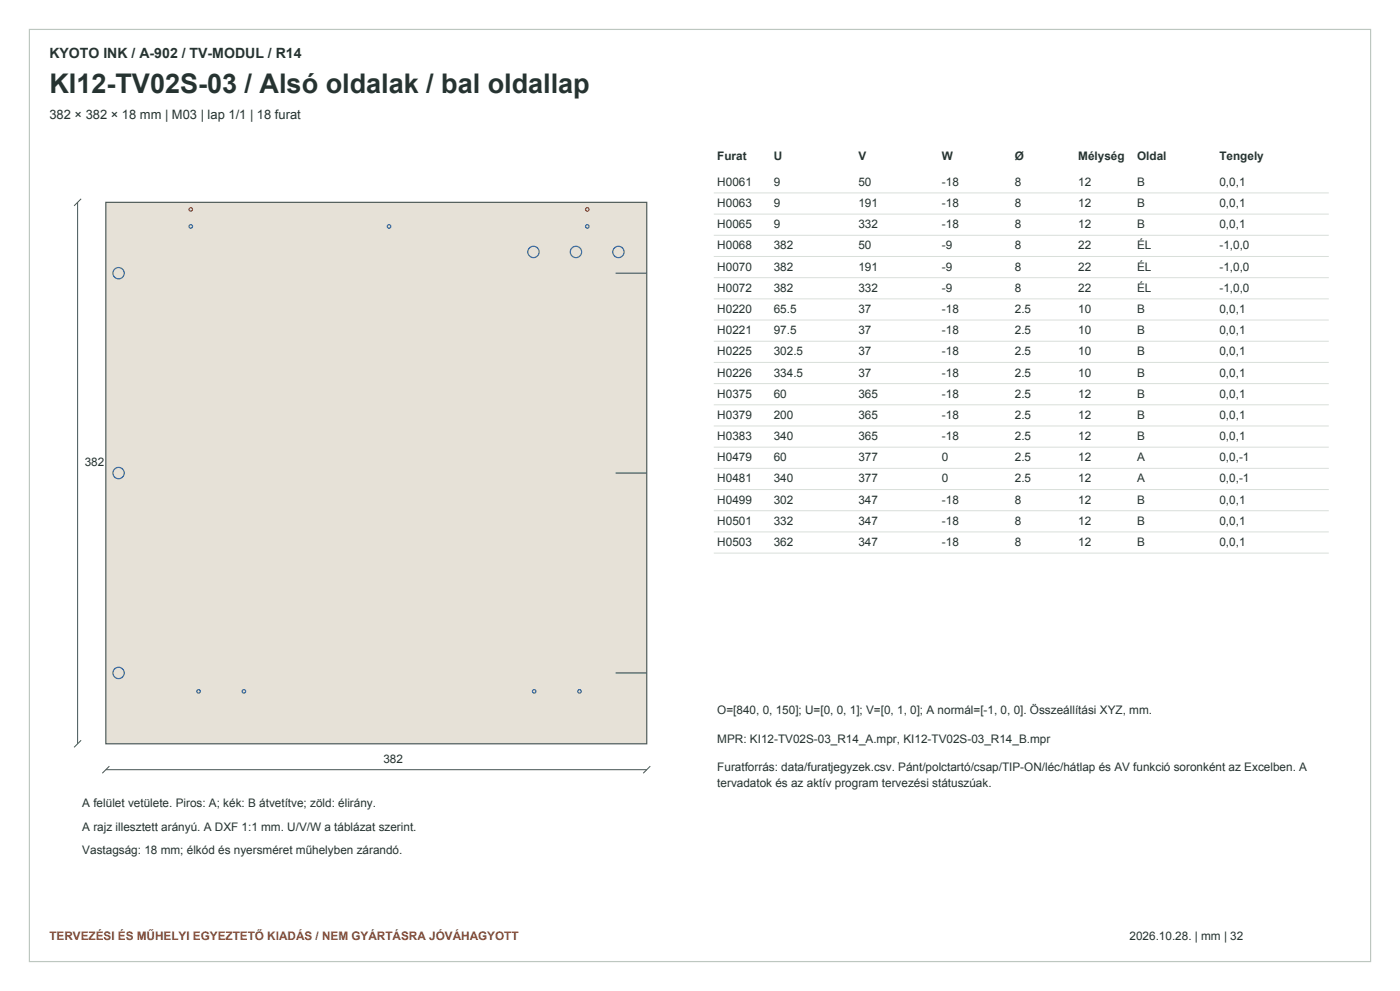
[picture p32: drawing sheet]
<svg xmlns="http://www.w3.org/2000/svg" width="420mm" height="297mm" viewBox="0 0 420 297" stroke-linecap="round" stroke-linejoin="round" font-family="sans-serif">
<defs><g id="words">
<text font-size="8.1" fill="#263331" x="14.8" y="27.9">KI12-TV02S-03 / Alsó oldalak / bal oldallap</text>
<text font-size="4.2" fill="#263331" x="14.8" y="17.3">KYOTO INK / A-902 / TV-MODUL / R14</text>
<text font-size="3.9" fill="#263331" x="14.8" y="35.6">382 × 382 × 18 mm | M03 | lap 1/1 | 18 furat</text>
<g font-size="3.5" fill="#263331">
<text x="215.2" y="47.9">Furat</text>
<text x="232.1" y="47.9">U</text>
<text x="257.5" y="47.9">V</text>
<text x="282.6" y="47.9">W</text>
<text x="304.4" y="47.9">Ø</text>
<text x="323.5" y="47.9">Mélység</text>
<text x="341.1" y="47.9">Oldal</text>
<text x="365.8" y="47.9">Tengely</text>
<text x="215.2" y="55.7">H0061</text>
<text x="232.1" y="55.7">9</text>
<text x="257.5" y="55.7">50</text>
<text x="282.6" y="55.7">-18</text>
<text x="304.4" y="55.7">8</text>
<text x="323.5" y="55.7">12</text>
<text x="341.1" y="55.7">B</text>
<text x="365.8" y="55.7">0,0,1</text>
<text x="215.2" y="62.1">H0063</text>
<text x="232.1" y="62.1">9</text>
<text x="257.5" y="62.1">191</text>
<text x="282.6" y="62.1">-18</text>
<text x="304.4" y="62.1">8</text>
<text x="323.5" y="62.1">12</text>
<text x="341.1" y="62.1">B</text>
<text x="365.8" y="62.1">0,0,1</text>
<text x="215.2" y="68.4">H0065</text>
<text x="232.1" y="68.4">9</text>
<text x="257.5" y="68.4">332</text>
<text x="282.6" y="68.4">-18</text>
<text x="304.4" y="68.4">8</text>
<text x="323.5" y="68.4">12</text>
<text x="341.1" y="68.4">B</text>
<text x="365.8" y="68.4">0,0,1</text>
<text x="215.2" y="74.8">H0068</text>
<text x="232.1" y="74.8">382</text>
<text x="257.5" y="74.8">50</text>
<text x="282.6" y="74.8">-9</text>
<text x="304.4" y="74.8">8</text>
<text x="323.5" y="74.8">22</text>
<text x="341.1" y="74.8">ÉL</text>
<text x="365.8" y="74.8">-1,0,0</text>
<text x="215.2" y="81.1">H0070</text>
<text x="232.1" y="81.1">382</text>
<text x="257.5" y="81.1">191</text>
<text x="282.6" y="81.1">-9</text>
<text x="304.4" y="81.1">8</text>
<text x="323.5" y="81.1">22</text>
<text x="341.1" y="81.1">ÉL</text>
<text x="365.8" y="81.1">-1,0,0</text>
<text x="215.2" y="87.5">H0072</text>
<text x="232.1" y="87.5">382</text>
<text x="257.5" y="87.5">332</text>
<text x="282.6" y="87.5">-9</text>
<text x="304.4" y="87.5">8</text>
<text x="323.5" y="87.5">22</text>
<text x="341.1" y="87.5">ÉL</text>
<text x="365.8" y="87.5">-1,0,0</text>
<text x="215.2" y="93.8">H0220</text>
<text x="232.1" y="93.8">65.5</text>
<text x="257.5" y="93.8">37</text>
<text x="282.6" y="93.8">-18</text>
<text x="304.4" y="93.8">2.5</text>
<text x="323.5" y="93.8">10</text>
<text x="341.1" y="93.8">B</text>
<text x="365.8" y="93.8">0,0,1</text>
<text x="215.2" y="100.2">H0221</text>
<text x="232.1" y="100.2">97.5</text>
<text x="257.5" y="100.2">37</text>
<text x="282.6" y="100.2">-18</text>
<text x="304.4" y="100.2">2.5</text>
<text x="323.5" y="100.2">10</text>
<text x="341.1" y="100.2">B</text>
<text x="365.8" y="100.2">0,0,1</text>
<text x="215.2" y="106.5">H0225</text>
<text x="232.1" y="106.5">302.5</text>
<text x="257.5" y="106.5">37</text>
<text x="282.6" y="106.5">-18</text>
<text x="304.4" y="106.5">2.5</text>
<text x="323.5" y="106.5">10</text>
<text x="341.1" y="106.5">B</text>
<text x="365.8" y="106.5">0,0,1</text>
<text x="215.2" y="112.9">H0226</text>
<text x="232.1" y="112.9">334.5</text>
<text x="257.5" y="112.9">37</text>
<text x="282.6" y="112.9">-18</text>
<text x="304.4" y="112.9">2.5</text>
<text x="323.5" y="112.9">10</text>
<text x="341.1" y="112.9">B</text>
<text x="365.8" y="112.9">0,0,1</text>
<text x="215.2" y="119.2">H0375</text>
<text x="232.1" y="119.2">60</text>
<text x="257.5" y="119.2">365</text>
<text x="282.6" y="119.2">-18</text>
<text x="304.4" y="119.2">2.5</text>
<text x="323.5" y="119.2">12</text>
<text x="341.1" y="119.2">B</text>
<text x="365.8" y="119.2">0,0,1</text>
<text x="215.2" y="125.6">H0379</text>
<text x="232.1" y="125.6">200</text>
<text x="257.5" y="125.6">365</text>
<text x="282.6" y="125.6">-18</text>
<text x="304.4" y="125.6">2.5</text>
<text x="323.5" y="125.6">12</text>
<text x="341.1" y="125.6">B</text>
<text x="365.8" y="125.6">0,0,1</text>
<text x="215.2" y="131.9">H0383</text>
<text x="232.1" y="131.9">340</text>
<text x="257.5" y="131.9">365</text>
<text x="282.6" y="131.9">-18</text>
<text x="304.4" y="131.9">2.5</text>
<text x="323.5" y="131.9">12</text>
<text x="341.1" y="131.9">B</text>
<text x="365.8" y="131.9">0,0,1</text>
<text x="25.4" y="139.7">382</text>
<text x="215.2" y="138.3">H0479</text>
<text x="232.1" y="138.3">60</text>
<text x="257.5" y="138.3">377</text>
<text x="282.6" y="138.3">0</text>
<text x="304.4" y="138.3">2.5</text>
<text x="323.5" y="138.3">12</text>
<text x="341.1" y="138.3">A</text>
<text x="365.8" y="138.3">0,0,-1</text>
<text x="215.2" y="144.6">H0481</text>
<text x="232.1" y="144.6">340</text>
<text x="257.5" y="144.6">377</text>
<text x="282.6" y="144.6">0</text>
<text x="304.4" y="144.6">2.5</text>
<text x="323.5" y="144.6">12</text>
<text x="341.1" y="144.6">A</text>
<text x="365.8" y="144.6">0,0,-1</text>
<text x="215.2" y="151">H0499</text>
<text x="232.1" y="151">302</text>
<text x="257.5" y="151">347</text>
<text x="282.6" y="151">-18</text>
<text x="304.4" y="151">8</text>
<text x="323.5" y="151">12</text>
<text x="341.1" y="151">B</text>
<text x="365.8" y="151">0,0,1</text>
<text x="215.2" y="157.3">H0501</text>
<text x="232.1" y="157.3">332</text>
<text x="257.5" y="157.3">347</text>
<text x="282.6" y="157.3">-18</text>
<text x="304.4" y="157.3">8</text>
<text x="323.5" y="157.3">12</text>
<text x="341.1" y="157.3">B</text>
<text x="365.8" y="157.3">0,0,1</text>
<text x="215.2" y="163.7">H0503</text>
<text x="232.1" y="163.7">362</text>
<text x="257.5" y="163.7">347</text>
<text x="282.6" y="163.7">-18</text>
<text x="304.4" y="163.7">8</text>
<text x="323.5" y="163.7">12</text>
<text x="341.1" y="163.7">B</text>
<text x="365.8" y="163.7">0,0,1</text>
<text x="215.2" y="214.1">O=[840, 0, 150]; U=[0, 0, 1]; V=[0, 1, 0]; A normál=[-1, 0, 0]. Összeállítási XYZ, mm.</text>
<text x="215.2" y="222.6">MPR: KI12-TV02S-03_R14_A.mpr, KI12-TV02S-03_R14_B.mpr</text>
<text x="115" y="228.6">382</text>
<text x="215.2" y="231">Furatforrás: data/furatjegyzek.csv. Pánt/polctartó/csap/TIP-ON/léc/hátlap és AV funkció soronként az Excelben. A</text>
<text x="215.2" y="236">tervadatok és az aktív program tervezési státuszúak.</text>
<text x="24.7" y="242">A felület vetülete. Piros: A; kék: B átvetítve; zöld: élirány.</text>
<text x="24.7" y="249">A rajz illesztett arányú. A DXF 1:1 mm. U/V/W a táblázat szerint.</text>
<text x="24.7" y="256.1">Vastagság: 18 mm; élkód és nyersméret műhelyben zárandó.</text>
<text x="338.9" y="281.8">2026.10.28. | mm | 32</text>
</g>
<text font-size="3.5" fill="#9a492e" x="14.8" y="281.8">TERVEZÉSI ÉS MŰHELYI EGYEZTETŐ KIADÁS / NEM GYÁRTÁSRA JÓVÁHAGYOTT</text>
</g></defs>
<path d="M8.8 8.8h402.4v279.4h-402.4z" fill="none" stroke="#bdc7c0" stroke-width=".35"/>
<path d="M31.7 60.6h162.3v162.3h-162.3z" fill-rule="evenodd" fill="#e6e1d7" stroke="#4a5955" stroke-width=".35"/>
<g fill="none" stroke="#3266a2" stroke-width=".35">
<circle cx="57.2" cy="67.9" r=".53"/>
<circle cx="116.7" cy="67.9" r=".53"/>
<circle cx="160" cy="75.5" r="1.7"/>
<circle cx="172.8" cy="75.5" r="1.7"/>
<circle cx="176.2" cy="67.9" r=".53"/>
<circle cx="185.5" cy="75.5" r="1.7"/>
<circle cx="35.6" cy="81.9" r="1.7"/>
<circle cx="35.6" cy="141.8" r="1.7"/>
<circle cx="35.6" cy="201.7" r="1.7"/>
<circle cx="59.6" cy="207.2" r=".53"/>
<circle cx="73.2" cy="207.2" r=".53"/>
<circle cx="160.3" cy="207.2" r=".53"/>
<circle cx="173.8" cy="207.2" r=".53"/>
</g>
<path d="M184.7 81.9h9.3M184.7 141.8h9.3M184.7 201.7h9.3" fill="none" stroke="#298153" stroke-width=".35"/>
<g fill="none" stroke="#ad3e30" stroke-width=".35">
<circle cx="57.2" cy="62.8" r=".53"/>
<circle cx="176.2" cy="62.8" r=".53"/>
</g>
<path d="M24.3 59.6l-2.1 2.1M23.3 60.6v162.3M24.3 221.9l-2.1 2.1M31.7 230.7h162.3M32.8 229.6l-2.1 2.1M195.1 229.6l-2.1 2.1" fill="none" stroke="#465854" stroke-width=".3"/>
<g fill="none" stroke="#d9dfda" stroke-width=".3">
<path d="M214.1 57.8h184.5M214.1 64.2h184.5M214.1 70.5h184.5M214.1 76.9h184.5M214.1 83.2h184.5M214.1 89.6h184.5M214.1 95.9h184.5M214.1 102.3h184.5M214.1 108.6h184.5M214.1 115h184.5M214.1 121.3h184.5M214.1 127.7h184.5"/>
<path d="M214.1 134h184.5M214.1 140.4h184.5M214.1 146.7h184.5M214.1 153.1h184.5M214.1 159.4h184.5M214.1 165.8h184.5"/>
</g>
<use href="#words"/>
</svg>
